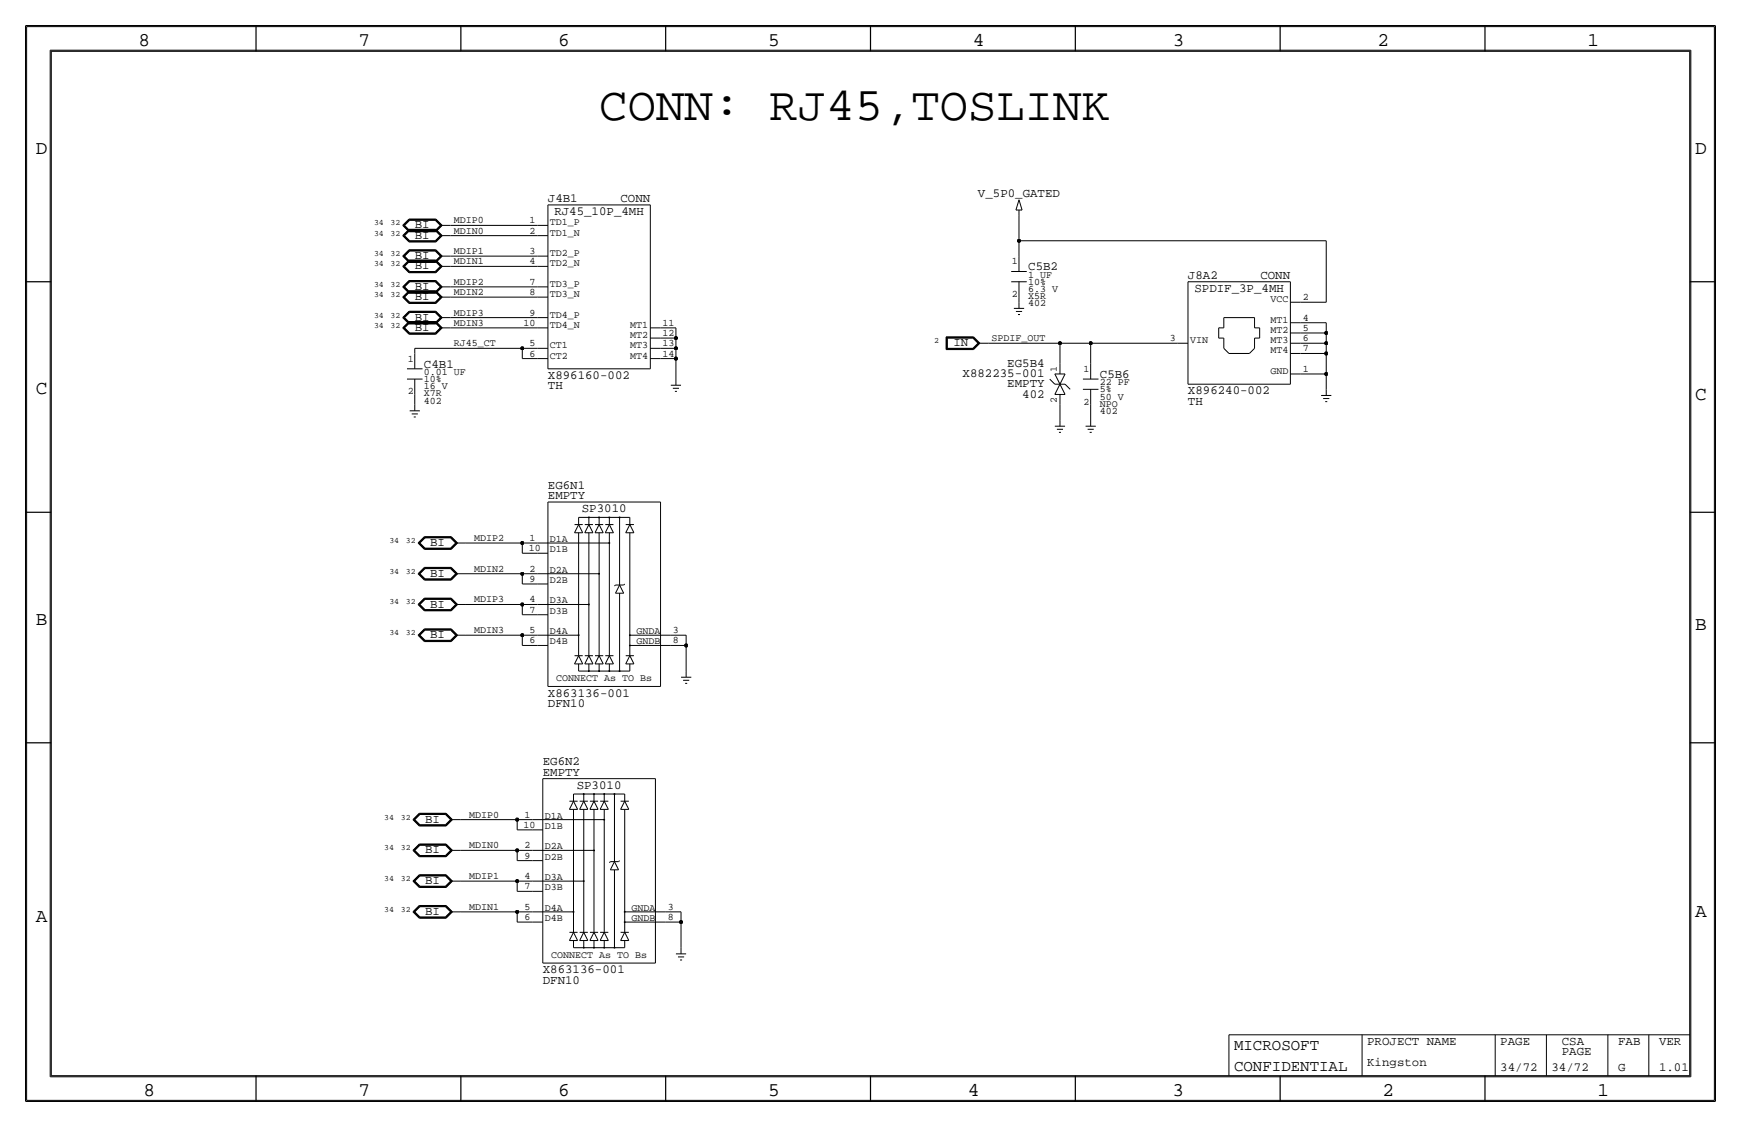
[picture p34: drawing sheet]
<svg xmlns="http://www.w3.org/2000/svg" width="432mm" height="279mm" viewBox="0 0 432 279" stroke-linecap="round" stroke-linejoin="round" font-family="sans-serif">
<defs><g id="words">
<text font-size="11.7" x="148.6" y="29.9">CONN: RJ45,TOSLINK</text>
<g font-size="4.8">
<text x="34.3" y="11.4">8</text>
<text x="88.9" y="11.4">7</text>
<text x="138.5" y="11.4">6</text>
<text x="190.5" y="11.4">5</text>
<text x="241.3" y="11.4">4</text>
<text x="290.8" y="11.4">3</text>
<text x="341.6" y="11.4">2</text>
<text x="393.7" y="11.4">1</text>
<text x="8.9" y="38.1">D</text>
<text x="420.4" y="38.1">D</text>
<text x="8.9" y="97.8">C</text>
<text x="420.4" y="99.1">C</text>
<text x="8.9" y="154.9">B</text>
<text x="420.4" y="156.2">B</text>
<text x="420.4" y="227.3">A</text>
<text x="8.9" y="228.6">A</text>
<text x="35.6" y="271.8">8</text>
<text x="88.9" y="271.8">7</text>
<text x="138.4" y="271.8">6</text>
<text x="190.5" y="271.8">5</text>
<text x="240" y="271.8">4</text>
<text x="290.8" y="271.8">3</text>
<text x="342.9" y="271.8">2</text>
<text x="396.2" y="271.8">1</text>
</g>
<g font-size="3.9">
<text x="306.1" y="260.4">MICROSOFT</text>
<text x="306.1" y="265.4">CONFIDENTIAL</text>
</g>
<g font-size="3.1">
<text x="135.9" y="50">J4B1</text>
<text x="137.5" y="53.3">RJ45_10P_4MH</text>
<text x="153.9" y="50">CONN</text>
<text x="242.6" y="48.9">V_5P0_GATED</text>
<text x="102.9" y="56.6">BI</text>
<text x="102.9" y="59.2">BI</text>
<text x="102.9" y="64.3">BI</text>
<text x="102.9" y="71.9">BI</text>
<text x="102.9" y="66.8">BI</text>
<text x="255" y="67.1">C5B2</text>
<text x="294.6" y="69.1">J8A2</text>
<text x="312.6" y="69.1">CONN</text>
<text x="102.9" y="74.4">BI</text>
<text x="296.2" y="72.4">SPDIF_3P_4MH</text>
<text x="102.9" y="82">BI</text>
<text x="102.9" y="79.5">BI</text>
<text x="236.5" y="85.9">IN</text>
<text x="105.2" y="91.2">C4B1</text>
<text x="135.9" y="94">X896160-002</text>
<text x="238.7" y="93.5">X882235-001</text>
<text x="249.8" y="90.9">EG5B4</text>
<text x="272.8" y="93.7">C5B6</text>
<text x="135.9" y="96.5">TH</text>
<text x="249.8" y="96">EMPTY</text>
<text x="253.5" y="98.6">402</text>
<text x="294.6" y="100.3">TH</text>
<text x="294.6" y="97.8">X896240-002</text>
<text x="135.9" y="123.7">EMPTY</text>
<text x="135.9" y="121.2">EG6N1</text>
<text x="144.3" y="127">SP3010</text>
<text x="106.7" y="135.4">BI</text>
<text x="106.7" y="143">BI</text>
<text x="106.7" y="150.6">BI</text>
<text x="106.7" y="158.2">BI</text>
<text x="135.9" y="172.7">X863136-001</text>
<text x="135.9" y="175.3">DFN10</text>
<text x="134.6" y="189.7">EG6N2</text>
<text x="134.6" y="192.3">EMPTY</text>
<text x="143" y="195.6">SP3010</text>
<text x="105.4" y="204">BI</text>
<text x="105.4" y="211.6">BI</text>
<text x="105.4" y="219.2">BI</text>
<text x="105.4" y="226.8">BI</text>
<text x="134.6" y="241.3">X863136-001</text>
<text x="134.6" y="243.8">DFN10</text>
<text x="339.1" y="259.1">PROJECT NAME</text>
<text x="372.1" y="259.1">PAGE</text>
<text x="387.4" y="259.1">CSA</text>
<text x="387.4" y="261.6">PAGE</text>
<text x="401.3" y="259.1">FAB</text>
<text x="411.5" y="259.1">VER</text>
<text x="339.1" y="264.2">Kingston</text>
<text x="372.1" y="265.4">34/72</text>
<text x="384.8" y="265.4">34/72</text>
<text x="401.3" y="265.4">G</text>
<text x="411.5" y="265.4">1.01</text>
</g>
<g font-size="2.5">
<text x="112.5" y="55.4">MDIP0</text>
<text x="112.5" y="57.9">MDIN0</text>
<text x="131.4" y="55.4">1</text>
<text x="131.4" y="57.9">2</text>
<text x="136.4" y="55.9">TD1_P</text>
<text x="136.4" y="58.4">TD1_N</text>
<text x="112.5" y="63">MDIP1</text>
<text x="112.5" y="65.5">MDIN1</text>
<text x="131.4" y="63">3</text>
<text x="131.4" y="65.5">4</text>
<text x="136.4" y="63.5">TD2_P</text>
<text x="251" y="65.5">1</text>
<text x="112.5" y="70.6">MDIP2</text>
<text x="131.4" y="70.6">7</text>
<text x="136.4" y="66">TD2_N</text>
<text x="136.4" y="71.1">TD3_P</text>
<text x="255" y="70.6">10%</text>
<text x="255" y="68.8">1 UF</text>
<text x="112.5" y="73.2">MDIN2</text>
<text x="131.4" y="73.2">8</text>
<text x="136.4" y="73.7">TD3_N</text>
<text x="251" y="73.7">2</text>
<text x="255" y="74.2">X5R</text>
<text x="255" y="72.4">6.3 V</text>
<text x="255" y="75.9">402</text>
<text x="315.1" y="74.9">VCC</text>
<text x="323.1" y="74.4">2</text>
<text x="112.5" y="78.2">MDIP3</text>
<text x="112.5" y="80.8">MDIN3</text>
<text x="129.9" y="80.8">10</text>
<text x="131.4" y="78.2">9</text>
<text x="136.4" y="78.7">TD4_P</text>
<text x="136.4" y="81.3">TD4_N</text>
<text x="156.3" y="81.3">MT1</text>
<text x="156.3" y="83.8">MT2</text>
<text x="164.3" y="83.3">12</text>
<text x="164.3" y="80.8">11</text>
<text x="315.1" y="80">MT1</text>
<text x="315.1" y="82.5">MT2</text>
<text x="323.1" y="82">5</text>
<text x="323.1" y="79.5">4</text>
<text x="101.1" y="89.7">1</text>
<text x="112.5" y="85.9">RJ45_CT</text>
<text x="131.4" y="88.4">6</text>
<text x="131.4" y="85.8">5</text>
<text x="136.4" y="88.9">CT2</text>
<text x="136.4" y="86.4">CT1</text>
<text x="156.3" y="88.9">MT4</text>
<text x="156.3" y="86.4">MT3</text>
<text x="164.3" y="88.4">14</text>
<text x="164.3" y="85.9">13</text>
<text x="245.9" y="84.6">SPDIF_OUT</text>
<text x="290.1" y="84.6">3</text>
<text x="295.1" y="85.1">VIN</text>
<text x="315.1" y="85.1">MT3</text>
<text x="315.1" y="87.6">MT4</text>
<text x="323.1" y="87.1">7</text>
<text x="323.1" y="84.6">6</text>
<text x="105.2" y="94.7">10%</text>
<text x="105.2" y="93">0.01 UF</text>
<text x="262.1" y="92.2" transform="rotate(-90 262.1 92.2)">1</text>
<text x="268.8" y="92.2">1</text>
<text x="272.8" y="95.5">22 PF</text>
<text x="315.1" y="92.7">GND</text>
<text x="323.1" y="92.2">1</text>
<text x="101.1" y="97.8">2</text>
<text x="105.2" y="100.1">402</text>
<text x="105.2" y="98.3">X7R</text>
<text x="105.2" y="96.5">16 V</text>
<text x="262.1" y="99.8" transform="rotate(-90 262.1 99.8)">2</text>
<text x="268.8" y="100.3">2</text>
<text x="272.8" y="99.1">50 V</text>
<text x="272.8" y="100.8">NPO</text>
<text x="272.8" y="97.3">5%</text>
<text x="272.8" y="102.6">402</text>
<text x="117.6" y="134.1">MDIP2</text>
<text x="131.1" y="136.6">10</text>
<text x="131.4" y="134.1">1</text>
<text x="136.4" y="134.4">D1A</text>
<text x="136.4" y="136.9">D1B</text>
<text x="117.6" y="141.7">MDIN2</text>
<text x="131.4" y="141.7">2</text>
<text x="136.4" y="142">D2A</text>
<text x="117.6" y="149.4">MDIP3</text>
<text x="131.4" y="149.3">4</text>
<text x="131.4" y="144.3">9</text>
<text x="136.4" y="144.5">D2B</text>
<text x="136.4" y="149.6">D3A</text>
<text x="131.4" y="151.9">7</text>
<text x="136.4" y="152.1">D3B</text>
<text x="117.6" y="157">MDIN3</text>
<text x="131.4" y="159.5">6</text>
<text x="131.4" y="157">5</text>
<text x="136.4" y="157.2">D4A</text>
<text x="136.4" y="159.8">D4B</text>
<text x="157.9" y="157.2">GNDA</text>
<text x="157.9" y="159.8">GNDB</text>
<text x="166.9" y="159.5">8</text>
<text x="166.9" y="157">3</text>
<text x="138" y="168.9">CONNECT As TO Bs</text>
<text x="116.3" y="202.7">MDIP0</text>
<text x="130.1" y="202.7">1</text>
<text x="135.1" y="202.9">D1A</text>
<text x="129.9" y="205.2">10</text>
<text x="135.1" y="205.5">D1B</text>
<text x="116.3" y="210.3">MDIN0</text>
<text x="130.1" y="212.8">9</text>
<text x="130.1" y="210.3">2</text>
<text x="135.1" y="210.6">D2A</text>
<text x="135.1" y="213.1">D2B</text>
<text x="116.3" y="217.9">MDIP1</text>
<text x="130.1" y="220.5">7</text>
<text x="130.1" y="217.9">4</text>
<text x="135.1" y="220.7">D3B</text>
<text x="135.1" y="218.2">D3A</text>
<text x="116.3" y="225.6">MDIN1</text>
<text x="130.1" y="225.6">5</text>
<text x="135.1" y="225.8">D4A</text>
<text x="156.6" y="225.8">GNDA</text>
<text x="165.6" y="225.6">3</text>
<text x="130.1" y="228.1">6</text>
<text x="135.1" y="228.3">D4B</text>
<text x="156.6" y="228.3">GNDB</text>
<text x="165.6" y="228.1">8</text>
<text x="136.7" y="237.5">CONNECT As TO Bs</text>
</g>
<g font-size="2">
<text x="92.8" y="55.9">34</text>
<text x="92.8" y="58.4">34</text>
<text x="96.9" y="55.9">32</text>
<text x="96.9" y="58.4">32</text>
<text x="92.8" y="63.5">34</text>
<text x="96.9" y="63.5">32</text>
<text x="92.8" y="66">34</text>
<text x="92.8" y="71.1">34</text>
<text x="96.9" y="66">32</text>
<text x="96.9" y="71.1">32</text>
<text x="92.8" y="73.7">34</text>
<text x="96.9" y="73.7">32</text>
<text x="92.8" y="78.7">34</text>
<text x="92.8" y="81.3">34</text>
<text x="96.9" y="78.7">32</text>
<text x="96.9" y="81.3">32</text>
<text x="231.7" y="85.1">2</text>
<text x="96.6" y="134.6">34</text>
<text x="100.7" y="134.6">32</text>
<text x="96.6" y="142.2">34</text>
<text x="100.7" y="142.2">32</text>
<text x="96.6" y="149.9">34</text>
<text x="100.7" y="149.9">32</text>
<text x="96.6" y="157.5">34</text>
<text x="100.7" y="157.5">32</text>
<text x="95.3" y="203.2">34</text>
<text x="99.4" y="203.2">32</text>
<text x="95.3" y="210.8">34</text>
<text x="99.4" y="210.8">32</text>
<text x="95.3" y="218.4">34</text>
<text x="99.4" y="218.4">32</text>
<text x="95.3" y="226.1">34</text>
<text x="99.4" y="226.1">32</text>
</g>
</g></defs>
<!-- layer: Nets -->
<g fill="none" stroke="#000" stroke-width=".25">
<path d="M111.8 55.9h21.5zM111.8 58.4h21.5zM252.7 53.3v6.4zM252.7 59.7v3.8zM252.7 59.7h76.2zM328.9 59.7v15.2zM111.8 78.7h21.5zM111.8 73.7h21.5zM111.8 71.1h21.5zM111.8 66h21.5zM111.8 63.5h21.5zM252.7 73.7v1.2z"/>
<path d="M322.6 74.9h6.3zM102.9 97.8v2.5zM102.9 86.4v1.2zM102.9 86.4h26.6zM111.8 81.3h21.5zM129.5 88.9h3.8zM129.5 86.4v2.5zM129.5 86.4h3.8zM163.8 86.4h3.8zM163.8 88.9h3.8zM163.8 83.8h3.8zM163.8 81.3h3.8z"/>
<path d="M167.6 86.4v2.5zM167.6 83.8v2.6zM167.6 88.9v5.1zM167.6 81.3v2.5zM245.1 85.1h17.8zM262.9 85.1h7.6zM262.9 85.1v5.1zM270.5 85.1h21.6zM270.5 85.1v5.1zM322.6 92.7h6.3zM322.6 87.6h6.3zM322.6 85.1h6.3z"/>
<path d="M322.6 82.5h6.3zM322.6 80h6.3zM328.9 87.6v5.1zM328.9 92.7v3.8zM328.9 85.1v2.5zM328.9 82.5v2.6zM328.9 80v2.5zM262.9 100.3v3.8zM270.5 100.3v3.8zM115.6 134.6h13.9zM129.5 137.2h3.8zM129.5 134.6h3.9z"/>
<path d="M129.5 134.6v2.6zM115.6 157.5h13.9zM115.6 149.9h13.9zM115.6 142.2h13.9zM129.5 152.4h3.8zM129.5 144.8h3.8zM129.5 157.5h3.9zM129.5 157.5v2.5zM129.5 149.9h3.9zM129.5 149.9v2.5zM129.5 142.2h3.9zM129.5 142.2v2.6z"/>
<path d="M166.4 157.5h3.8zM170.2 157.5v2.5zM129.5 160h3.8zM166.4 160h3.8zM170.2 160v6.4zM114.3 203.2h14zM114.3 218.4h14zM114.3 210.8h14zM128.3 205.7h3.8zM128.3 203.2h3.8zM128.3 203.2v2.5zM128.3 213.4h3.8z"/>
<path d="M128.3 218.4h3.8zM128.3 218.4v2.6zM128.3 210.8h3.8zM128.3 210.8v2.6zM114.3 226.1h14zM128.3 228.6h3.8zM128.3 221h3.8zM128.3 226.1h3.8zM128.3 226.1v2.5zM165.1 226.1h3.8zM165.1 228.6h3.8zM168.9 226.1v2.5z"/>
<path d="M168.9 228.6v6.4z"/>
</g>
<g fill="#000" stroke="#000" stroke-width=".25">
<circle cx="252.7" cy="59.7" r=".41"/>
<circle cx="129.5" cy="86.4" r=".41"/>
<circle cx="167.6" cy="86.4" r=".41"/>
<circle cx="167.6" cy="88.9" r=".41"/>
<circle cx="167.6" cy="83.8" r=".41"/>
<circle cx="262.9" cy="85.1" r=".41"/>
<circle cx="270.5" cy="85.1" r=".41"/>
<circle cx="328.9" cy="87.6" r=".41"/>
<circle cx="328.9" cy="85.1" r=".41"/>
<circle cx="328.9" cy="92.7" r=".41"/>
<circle cx="328.9" cy="82.6" r=".41"/>
<circle cx="129.5" cy="134.6" r=".41"/>
<circle cx="129.5" cy="142.2" r=".41"/>
<circle cx="129.5" cy="157.5" r=".41"/>
<circle cx="129.5" cy="149.9" r=".41"/>
<circle cx="170.2" cy="160" r=".41"/>
<circle cx="128.3" cy="218.4" r=".41"/>
<circle cx="128.3" cy="203.2" r=".41"/>
<circle cx="128.3" cy="210.8" r=".41"/>
<circle cx="128.3" cy="226.1" r=".41"/>
<circle cx="168.9" cy="228.6" r=".41"/>
</g>
<!-- layer: Components -->
<g fill="none" stroke="#000" stroke-width=".25">
<path d="M99.9 55.9l1.5 1.6zM99.9 58.4l1.5 1.6zM99.9 55.9l1.5-1.6zM99.9 58.4l1.5-1.6zM100 55.9l1.5 1.5zM100 58.4l1.5 1.5zM100 55.9l1.5-1.5zM100 58.4l1.5-1.5zM100.2 55.9l1.3-1.4zM100.2 58.4l1.3-1.4zM100.2 55.9l1.3 1.4zM100.2 58.4l1.3 1.4z"/>
<path d="M100.3 55.9l1.3-1.3zM100.3 58.4l1.3-1.3zM100.3 55.9l1.3 1.2zM100.3 58.4l1.3 1.3zM101.4 54.3h6.7zM101.4 57.5h6.7zM101.4 60h6.7zM101.4 56.8h6.7zM101.5 57.4h6.6zM101.5 59.9h6.6zM101.5 54.4h6.6zM101.5 56.9h6.6z"/>
<path d="M101.5 54.5h6.5zM101.5 57.3h6.5zM101.5 59.8h6.5zM101.5 57h6.5zM101.6 57.1h6.4zM101.6 54.6h6.4zM101.6 59.7h6.4zM101.6 57.2h6.4zM108 57.1l1.2-1.2zM108 54.6l1.2 1.3zM108 59.7l1.2-1.3zM108 57.1l1.2 1.3z"/>
<path d="M108 57.3l1.4-1.4zM108 54.5l1.4 1.4zM108 59.8l1.4-1.4zM108 57l1.4 1.4zM108.1 54.4l1.4 1.5zM108.1 56.9l1.4 1.5zM108.1 57.4l1.4-1.5zM108.1 59.9l1.4-1.5zM108.1 54.3l1.6 1.6zM108.1 57.5l1.6-1.6zM108.1 56.8l1.6 1.6zM108.1 60l1.6-1.6z"/>
<path d="M109.2 55.9h2.6zM109.2 58.4h2.6zM133.3 55.9h2.6zM133.3 58.4h2.6zM135.9 50.8h25.4zM135.9 50.8v40.6zM161.3 50.8v40.6zM252 52.1h1.5zM252.7 49.5l-.7 2.6zM252.7 52.1v1.2zM252.7 49.5l.8 2.6zM99.9 78.7l1.5 1.6z"/>
<path d="M99.9 73.7l1.5 1.5zM99.9 71.1l1.5 1.6zM99.9 78.7l1.5-1.5zM99.9 73.7l1.5-1.6zM99.9 71.1l1.5-1.6zM99.9 63.5l1.5 1.6zM99.9 63.5l1.5-1.6zM99.9 66l1.5 1.6zM99.9 66l1.5-1.5zM100 78.7l1.5 1.5zM100 73.7l1.5 1.4zM100 71.1l1.5 1.5z"/>
<path d="M100 63.5l1.5 1.5zM100 78.7l1.5-1.4zM100 73.7l1.5-1.5zM100 71.1l1.5-1.5zM100 66l1.5 1.5zM100 63.5l1.5-1.5zM100 66l1.5-1.4zM100.2 78.7l1.3-1.3zM100.2 73.7l1.3-1.4zM100.2 71.1l1.3-1.4zM100.2 78.7l1.3 1.4zM100.2 73.7l1.3 1.3z"/>
<path d="M100.2 71.1l1.3 1.4zM100.2 63.5l1.3-1.4zM100.2 63.5l1.3 1.4zM100.2 66l1.3-1.3zM100.2 66l1.3 1.4zM100.3 78.7l1.3-1.2zM100.3 73.7l1.3-1.3zM100.3 71.1l1.3-1.3zM100.3 78.7l1.3 1.3zM100.3 73.7l1.3 1.2zM100.3 71.1l1.3 1.3zM100.3 63.5l1.3-1.3z"/>
<path d="M100.3 63.5l1.3 1.3zM100.3 66l1.3-1.2zM100.3 66l1.3 1.3zM101.4 79.7h6.7zM101.4 77.2h6.7zM101.4 72.1h6.7zM101.4 75.2h6.7zM101.4 72.7h6.7zM101.4 69.5h6.7zM101.4 61.9h6.7zM101.4 65.1h6.7zM101.4 64.5h6.7z"/>
<path d="M101.4 67.6h6.7zM101.5 79.8h6.6zM101.5 77.3h6.6zM101.5 75.1h6.6zM101.5 72.6h6.6zM101.5 72.2h6.6zM101.5 69.6h6.6zM101.5 62h6.6zM101.5 65h6.6zM101.5 64.6h6.6zM101.5 67.5h6.6zM101.5 79.9h6.5z"/>
<path d="M101.5 77.4h6.5zM101.5 72.3h6.5zM101.5 75h6.5zM101.5 72.5h6.5zM101.5 69.7h6.5zM101.5 62.1h6.5zM101.5 64.9h6.5zM101.5 64.7h6.5zM101.5 67.4h6.5zM101.6 77.5h6.3zM101.6 74.9h6.3zM101.6 72.4h6.3z"/>
<path d="M101.6 72.4h6.4zM101.6 69.8h6.4zM101.6 64.8h6.4zM101.6 62.2h6.4zM101.6 67.3h6.4zM107.9 74.9l1.3-1.2zM108 77.5l1.2 1.2zM108 72.4l1.2 1.3zM108 72.4l1.2-1.3zM108 64.8l1.2-1.3zM108 69.8l1.2 1.3zM108 62.2l1.2 1.3z"/>
<path d="M108 67.3l1.2-1.3zM108 64.8l1.2 1.2zM108 75l1.4-1.3zM108 79.9l1.4 1.4zM108 77.4l1.4 1.3zM108 72.3l1.4 1.4zM108 72.5l1.4-1.4zM108 64.9l1.4-1.4zM108 69.7l1.4 1.4zM108 62.1l1.4 1.4zM108 67.4l1.4-1.4zM108 64.7l1.4 1.3z"/>
<path d="M108.1 79.8l1.4 1.5zM108.1 77.3l1.4 1.4zM108.1 72.2l1.4 1.5zM108.1 69.6l1.4 1.5zM108.1 62l1.4 1.5zM108.1 75.1l1.4-1.4zM108.1 72.6l1.4-1.5zM108.1 65l1.4-1.5zM108.1 64.6l1.4 1.4zM108.1 67.5l1.4-1.5zM108.1 79.7l1.6 1.6zM108.1 77.2l1.6 1.5z"/>
<path d="M108.1 72.1l1.6 1.6zM108.1 75.2l1.6-1.5zM108.1 69.5l1.6 1.6zM108.1 61.9l1.6 1.6zM108.1 72.7l1.6-1.6zM108.1 65.1l1.6-1.6zM108.1 64.5l1.6 1.5zM108.1 67.6l1.6-1.6zM109.2 78.7h2.6zM109.2 73.7h2.6zM109.2 71.1h2.6zM109.2 63.5h2.6z"/>
<path d="M109.2 66h2.6zM133.3 63.5h2.6zM133.3 66h2.6zM133.3 71.1h2.6zM133.3 73.7h2.6zM133.3 78.7h2.6zM250.8 67.3h3.9zM250.8 69.9h3.9zM251.5 76.5h2.5zM252 77.2h1.5zM252.5 78h.5zM252.7 74.9v1.6z"/>
<path d="M252.7 63.5v3.8zM252.7 69.9v3.8zM294.6 69.8h25.4zM294.6 69.8v25.4zM303.5 78.7h7.6zM303.5 78.7v2.6zM311.1 78.7v2.6zM320 69.8v25.4zM320 74.9h2.6zM99.9 81.3l1.5 1.6zM99.9 81.3l1.5-1.6zM100 81.3l1.5 1.5z"/>
<path d="M100 81.3l1.5-1.5zM100.2 81.3l1.3-1.4zM100.2 81.3l1.3 1.4zM100.3 81.3l1.3-1.3zM100.3 81.3l1.3 1.2zM100.9 91.4h3.9zM100.9 94h3.9zM101.4 82.9h6.7zM101.4 80.3h6.7zM101.5 82.8h6.6zM101.5 80.2h6.6zM101.5 82.7h6.5z"/>
<path d="M101.5 80.1h6.5zM101.6 82.5h6.3zM101.6 80h6.3zM102.9 87.6v3.8zM102.9 94v3.8zM107.9 82.5l1.3-1.2zM107.9 80l1.3-1.3zM108 80l1.2 1.3zM108 82.7l1.4-1.4zM108 80.1l1.4-1.4zM108.1 82.8l1.4-1.5zM108.1 80.2l1.4-1.5z"/>
<path d="M108.1 82.9l1.6-1.6zM108.1 80.3l1.6-1.6zM109.2 81.3h2.6zM133.3 88.9h2.6zM133.3 81.3h2.6zM133.3 86.4h2.6zM135.9 91.4h25.4zM161.3 88.9h2.5zM161.3 86.4h2.5zM161.3 81.3h2.5zM161.3 83.8h2.5zM166.4 95.5h2.5z"/>
<path d="M166.9 96.3h1.5zM167.4 97h.5zM167.6 94v1.5zM234.6 83.5h6.9zM234.6 83.5v3.2zM234.6 86.7h6.9zM234.7 83.6v3zM234.7 86.6h6.7zM234.7 83.6h6.7zM234.8 83.7v2.8zM234.8 86.5h6.6zM234.8 83.7h6.6z"/>
<path d="M235 83.8v2.6zM235 86.4h6.3zM235 83.8h6.3zM241.3 86.4l1.3-1.3zM241.3 83.8l1.3 1.3zM241.4 86.5l1.3-1.4zM241.4 83.7l1.3 1.4zM241.4 83.6l1.5 1.5zM241.4 86.6l1.5-1.5zM241.5 86.7l1.5-1.6zM241.5 83.5l1.5 1.6zM242.6 85.1h2.5z"/>
<path d="M260.4 94l1.2 1.3zM261.6 92.7h2.6zM261.6 95.3h2.6zM261.6 97.8h2.6zM261.6 92.7l2.6 5.1zM262.9 90.2v2.5zM262.9 97.8v2.5zM264.2 95.3l1.2 1.2zM264.2 92.7l-2.6 5.1zM268.6 94h3.8zM268.6 96.5h3.8zM270.5 90.2v3.8z"/>
<path d="M270.5 96.5v3.8zM292.1 85.1h2.5zM294.6 95.2h25.4zM302.3 83.8h1.2zM302.3 81.3h1.2zM302.3 81.3v2.5zM303.5 83.8v2.6zM303.5 86.4l1.3 1.2zM304.8 87.6h5.1zM311.1 83.8h1.3zM311.1 81.3h1.3zM311.1 83.8v2.6z"/>
<path d="M311.1 86.4l-1.2 1.2zM312.4 81.3v2.5zM320 92.7h2.6zM320 87.6h2.6zM320 85.1h2.6zM320 82.5h2.6zM320 80h2.6zM327.7 98h2.5zM328.2 98.8h1.5zM328.7 99.6h.5zM328.9 96.5v1.5zM101.6 101.9h2.5z"/>
<path d="M102.1 102.6h1.5zM102.6 103.4h.5zM102.9 100.3v1.6zM261.6 105.7h2.6zM262.1 106.4h1.6zM262.6 107.2h.5zM262.9 104.1v1.6zM269.2 105.7h2.6zM269.7 106.4h1.6zM270.3 107.2h.5zM270.5 104.1v1.6zM103.7 134.6l1.6 1.6z"/>
<path d="M103.8 134.6l1.5 1.5zM103.8 134.6l1.5-1.5zM104 134.6l1.4-1.4zM104 134.6l1.4 1.4zM104.1 134.6l1.3-1.2zM104.1 134.6l1.3 1.3zM105.3 133h6.6zM105.3 136.2h6.6zM105.3 133l-1.6 1.6zM105.3 133.1h6.6zM105.3 136.1h6.6zM105.4 133.2h6.4z"/>
<path d="M105.4 136h6.4zM105.4 135.9h6.4zM105.4 133.3h6.4zM111.8 133.4l1.2 1.2zM111.8 135.9l1.2-1.3zM111.8 136l1.4-1.4zM111.8 133.2l1.4 1.4zM111.9 136.1l1.4-1.5zM111.9 133.1l1.4 1.5zM111.9 133l1.6 1.6zM113 134.6h2.6zM113.5 134.6l-1.6 1.6z"/>
<path d="M133.4 134.6h17.7zM133.4 137.2h2.5zM135.9 124.5h27.9zM135.9 124.5v45.7zM142.5 130h2zM142.5 132.1h2zM143.5 130l-1 2.1zM143.5 128.3v1.7zM143.5 130l1 2.1zM143.5 128.3h12.7zM143.5 132.1v30.5zM145 132.1h2.1z"/>
<path d="M145 130h2.1zM146 128.2l.1 .1zM146 130l-1 2.1zM146 130l1.1 2.1zM146 128.3v1.7zM146 132.1v30.5zM147.6 130h2zM147.6 132.1h2zM148.5 128.2l.2 .1zM148.6 130l1 2.1zM148.6 130l-1 2.1zM148.6 128.3v1.7z"/>
<path d="M148.6 132.1v30.5zM150.1 130h2zM150.1 132.1h2zM151 128.2l.2 .1zM151 134.6l.2 .1zM151.1 130l1 2.1zM151.1 130l-1 2.1zM151.1 132.1v30.5zM151.1 128.3v1.7zM153.6 128.2l.2 .1zM153.7 128.3v16.7zM155.2 130h2z"/>
<path d="M155.2 132.1h2zM156.2 130l-1 2.1zM156.2 128.3v1.7zM156.2 130l1 2.1zM156.2 132.1v30.5zM163.8 124.5v45.7zM103.7 142.2l1.6 1.6zM103.7 142.2l1.6-1.5zM103.7 149.9l1.6 1.5zM103.7 157.5l1.6 1.6zM103.7 149.9l1.6-1.6zM103.7 157.5l1.6-1.6z"/>
<path d="M103.8 142.2l1.5 1.5zM103.8 142.2l1.5-1.4zM103.8 149.9l1.5 1.4zM103.8 149.9l1.5-1.5zM103.8 157.5l1.5 1.5zM103.8 157.5l1.5-1.5zM104 142.2l1.4-1.3zM104 142.2l1.4 1.4zM104 149.9l1.4-1.4zM104 149.9l1.4 1.3zM104 157.5l1.4-1.4zM104 157.5l1.4 1.4z"/>
<path d="M104.1 142.2l1.3-1.2zM104.1 142.2l1.3 1.3zM104.1 149.9l1.3-1.3zM104.1 157.5l1.3-1.3zM104.1 149.9l1.3 1.2zM104.1 157.5l1.3 1.3zM105.3 143.8h6.6zM105.3 140.7h6.6zM105.3 148.3h6.6zM105.3 151.4h6.6zM105.3 155.9h6.6zM105.3 159.1h6.6z"/>
<path d="M105.3 143.7h6.6zM105.3 140.8h6.6zM105.3 151.3h6.6zM105.3 148.4h6.6zM105.3 156h6.6zM105.3 159h6.6zM105.4 140.9h6.4zM105.4 143.6h6.4zM105.4 148.5h6.4zM105.4 151.2h6.4zM105.4 156.1h6.4zM105.4 158.9h6.4z"/>
<path d="M105.4 143.5h6.4zM105.4 141h6.4zM105.4 151.1h6.4zM105.4 148.6h6.4zM105.4 158.8h6.4zM105.4 156.2h6.4zM111.8 143.5l1.2-1.3zM111.8 141l1.2 1.2zM111.8 151.1l1.2-1.2zM111.8 148.6l1.2 1.3zM111.8 156.2l1.2 1.3zM111.8 158.8l1.2-1.3z"/>
<path d="M111.8 143.6l1.4-1.4zM111.8 140.9l1.4 1.3zM111.8 151.2l1.4-1.3zM111.8 148.5l1.4 1.4zM111.8 158.9l1.4-1.4zM111.8 156.1l1.4 1.4zM111.9 140.8l1.4 1.4zM111.9 143.7l1.4-1.5zM111.9 148.4l1.4 1.5zM111.9 151.3l1.4-1.4zM111.9 159l1.4-1.5zM111.9 156l1.4 1.5z"/>
<path d="M111.9 140.7l1.6 1.5zM111.9 143.8l1.6-1.6zM111.9 151.4l1.6-1.5zM111.9 148.3l1.6 1.6zM111.9 155.9l1.6 1.6zM111.9 159.1l1.6-1.6zM113 142.2h2.6zM113 149.9h2.6zM113 157.5h2.6zM133.4 142.2h15.2zM133.4 144.8h2.5zM133.4 152.4h2.5z"/>
<path d="M133.4 157.5h10.1zM133.4 149.9h12.7zM143.4 157.4l.2 .1zM146 149.8l.1 .1zM148.5 142.2l.2 .1zM152.7 147.1h2zM152.7 145h2zM152.7 145l-.3 .3zM153.7 147.1v19.3zM153.7 145l-1 2.1zM153.7 145l1 2.1zM154.7 145l.2-.2z"/>
<path d="M156.1 157.4l.2 .1zM156.1 160l.2 .1zM156.2 157.5h10.2zM133.4 160h2.5zM135.9 170.2h27.9zM142.5 164.6h2zM142.5 162.6h2zM143.5 166.4h12.7zM143.5 162.6l-1 2zM143.5 164.6v1.8zM143.5 162.6l1 2zM145 164.6h2.1z"/>
<path d="M145 162.6h2.1zM146 166.3l.1 .1zM146 162.6l-1 2zM146 164.6v1.8zM146 162.6l1.1 2zM147.6 162.6h2zM147.6 164.6h2zM148.5 166.3l.2 .1zM148.6 164.6v1.8zM148.6 162.6l1 2zM148.6 162.6l-1 2zM150.1 162.6h2z"/>
<path d="M150.1 164.6h2zM151 166.3l.2 .1zM151.1 164.6v1.8zM151.1 162.6l1 2zM151.1 162.6l-1 2zM153.6 166.3l.2 .1zM155.2 164.6h2zM155.2 162.6h2zM156.2 160h10.2zM156.2 162.6l-1 2zM156.2 164.6v1.8zM156.2 162.6l1 2z"/>
<path d="M168.9 167.9h2.6zM169.4 168.7h1.5zM169.9 169.4h.5zM170.2 166.4v1.5zM134.6 193h28zM134.6 193v45.8zM141.2 198.6h2.1zM142.2 196.9v1.7zM142.2 198.6l1.1 2.1zM142.2 196.9h12.7zM142.2 198.6l-1 2.1zM143.8 198.6h2z"/>
<path d="M144.7 196.8l.2 .1zM144.8 196.9v1.7zM144.8 198.6l1 2.1zM144.8 198.6l-1 2.1zM146.3 198.6h2zM147.2 196.8l.2 .1zM147.3 196.9v1.7zM147.3 198.6l-1 2.1zM147.3 198.6l1 2.1zM148.8 198.6h2.1zM149.8 196.8l.2 .1zM149.9 196.9v1.7z"/>
<path d="M149.9 198.6l-1.1 2.1zM149.9 198.6l1 2.1zM152.3 196.8l.2 .1zM152.4 196.8v16.8zM153.9 198.6h2.1zM154.9 196.9v1.7zM154.9 198.6l1.1 2.1zM154.9 198.6l-1 2.1zM162.6 193v45.8zM102.4 218.4l1.6 1.6zM102.4 218.4l1.6-1.5zM102.4 210.8l1.6 1.6z"/>
<path d="M102.4 210.8l1.6-1.6zM102.4 203.2l1.6 1.6zM102.4 203.2l1.6-1.6zM102.6 218.4l1.4 1.5zM102.6 210.8l1.4-1.5zM102.6 218.4l1.4-1.4zM102.6 210.8l1.4 1.5zM102.6 203.2l1.4-1.5zM102.6 203.2l1.4 1.5zM102.7 210.8l1.4-1.4zM102.7 218.4l1.4-1.3zM102.7 210.8l1.4 1.4z"/>
<path d="M102.7 218.4l1.4 1.4zM102.7 203.2l1.4-1.4zM102.7 203.2l1.4 1.4zM102.9 218.4l1.2-1.2zM102.9 210.8l1.2 1.3zM102.9 218.4l1.2 1.3zM102.9 210.8l1.2-1.2zM102.9 203.2l1.2 1.3zM102.9 203.2l1.2-1.3zM104 216.9h6.6zM104 212.4h6.6zM104 201.6h6.6z"/>
<path d="M104 209.2h6.6zM104 204.8h6.6zM104 217h6.6zM104 212.3h6.6zM104 219.9h6.6zM104 201.7h6.6zM104 209.3h6.6zM104 204.7h6.6zM104.1 217.1h6.4zM104.1 212.2h6.4zM104.1 219.8h6.4zM104.1 201.8h6.4z"/>
<path d="M104.1 209.4h6.4zM104.1 204.6h6.4zM104.1 219.7h6.4zM104.1 217.2h6.4zM104.1 204.5h6.4zM104.1 201.9h6.4zM104.1 212.1h6.4zM104.1 209.5h6.4zM110.5 219.7l1.3-1.3zM110.5 204.5l1.3-1.3zM110.5 212.1l1.3-1.3zM110.5 217.2l1.3 1.2z"/>
<path d="M110.5 201.9l1.3 1.3zM110.5 209.5l1.3 1.3zM110.5 219.8l1.4-1.4zM110.5 209.4l1.4 1.4zM110.5 217.1l1.4 1.3zM110.5 204.6l1.4-1.4zM110.5 212.2l1.4-1.4zM110.5 201.8l1.4 1.4zM110.6 217l1.5 1.4zM110.6 219.9l1.5-1.5zM110.6 201.7l1.5 1.5zM110.6 209.3l1.5 1.5z"/>
<path d="M110.6 204.7l1.5-1.5zM110.6 212.3l1.5-1.5zM110.6 216.9l1.6 1.5zM110.6 201.6l1.6 1.6zM110.6 209.2l1.6 1.6zM111.8 218.4h2.5zM111.8 203.2h2.5zM111.8 210.8h2.5zM112.2 203.2l-1.6 1.6zM112.2 210.8l-1.6 1.6zM132.1 203.2h17.8zM132.1 205.7h2.5z"/>
<path d="M132.1 210.8h15.2zM132.1 213.4h2.5zM132.1 218.4h12.7zM141.2 200.7h2.1zM142.2 200.7v30.4zM143.8 200.7h2zM144.7 218.4l.2 .1zM144.8 200.7v30.4zM146.3 200.7h2zM147.2 210.8l.2 .1zM147.3 200.7v30.4zM148.8 200.7h2.1z"/>
<path d="M149.8 203.2h.2zM149.9 200.7v30.4zM151.4 213.6l-.3 .3zM151.4 215.6h2zM151.4 213.6h2zM152.4 213.6l-1 2zM152.4 215.6v19.4zM152.4 213.6l1 2zM153.4 213.6l.3-.2zM153.9 200.7h2.1zM154.9 200.7v30.4zM102.4 226.1l1.6 1.5z"/>
<path d="M102.4 226.1l1.6-1.6zM102.6 226.1l1.4-1.5zM102.6 226.1l1.4 1.4zM102.7 226.1l1.4-1.4zM102.7 226.1l1.4 1.3zM102.9 226.1l1.2 1.2zM102.9 226.1l1.2-1.3zM104 224.5h6.6zM104 220h6.6zM104 227.6h6.6zM104 224.6h6.6zM104 227.5h6.6z"/>
<path d="M104.1 224.7h6.4zM104.1 227.4h6.4zM104.1 227.3h6.4zM104.1 224.8h6.4zM110.5 227.3l1.3-1.2zM110.5 224.8l1.3 1.3zM110.5 227.4l1.4-1.3zM110.5 224.7l1.4 1.4zM110.6 224.6l1.5 1.5zM110.6 227.5l1.5-1.4zM110.6 224.5l1.6 1.6zM110.6 227.6l1.6-1.5z"/>
<path d="M110.6 220l1.6-1.6zM111.8 226.1h2.5zM132.1 221h2.5zM132.1 226.1h10.1zM132.1 228.6h2.5zM134.6 238.8h28zM141.2 231.1h2.1zM141.2 233.2h2.1zM142.1 226l.2 .1zM142.2 233.2v1.8zM142.2 235h12.7zM142.2 231.1l1.1 2.1z"/>
<path d="M142.2 231.1l-1 2.1zM143.8 231.1h2zM143.8 233.2h2zM144.7 234.9l.2 .1zM144.8 233.2v1.8zM144.8 231.1l1 2.1zM144.8 231.1l-1 2.1zM146.3 231.1h2zM146.3 233.2h2zM147.2 234.9l.2 .1zM147.3 233.2v1.8zM147.3 231.1l-1 2.1z"/>
<path d="M147.3 231.1l1 2.1zM148.8 231.1h2.1zM148.8 233.2h2.1zM149.8 234.9l.2 .1zM149.9 233.2v1.8zM149.9 231.1l-1.1 2.1zM149.9 231.1l1 2.1zM152.3 234.9l.2 .1zM153.9 231.1h2.1zM153.9 233.2h2.1zM154.8 226l.2 .1zM154.8 228.6h.2z"/>
<path d="M154.9 233.2v1.8zM154.9 226.1h10.2zM154.9 228.6h10.2zM154.9 231.1l1.1 2.1zM154.9 231.1l-1 2.1zM167.6 236.5h2.6zM168.1 237.2h1.6zM168.7 238h.5zM168.9 235v1.5z"/>
</g>
<!-- layer: Page Border and Title Block -->
<g fill="none" stroke="#000" stroke-width=".3">
<path d="M6.4 6.4h419.1zM6.4 6.4v266.7zM12.7 12.7h406.4zM12.7 12.7v254zM63.5 6.4v6.3zM114.3 6.4v6.3zM165.1 6.4v6.3zM215.9 6.4v6.3zM266.7 6.4v6.3zM317.5 6.4v6.3zM368.3 6.4v6.3zM419.1 12.7v254z"/>
<path d="M425.5 6.4v266.7zM6.4 69.9h6.3zM419.1 69.9h6.4zM6.4 127h6.3zM419.1 127h6.4zM6.4 184.2h6.3zM419.1 184.2h6.4zM6.4 273.1h419.1zM12.7 266.7h406.4zM63.5 266.7v6.4zM114.3 266.7v6.4zM165.1 266.7v6.4z"/>
<path d="M215.9 266.7v6.4zM266.7 266.7v6.4zM317.5 266.7v6.4zM368.3 266.7v6.4z"/>
</g>
<g fill="none" stroke="#000" stroke-width=".25">
<path d="M6.6 6.6h418.6zM6.6 6.6v266.2zM12.4 12.4v254.6zM12.4 12.4h407zM419.4 12.4v254.6zM425.2 6.6v266.2zM304.8 256.5v10.2zM304.8 256.5h114.3zM337.8 256.5v10.2zM370.8 256.5v10.2zM383.5 256.5v10.2zM398.8 256.5v10.2z"/>
<path d="M408.9 256.5v10.2zM6.6 272.8h418.6zM12.4 267h407z"/>
</g>
<use href="#words"/>
</svg>
